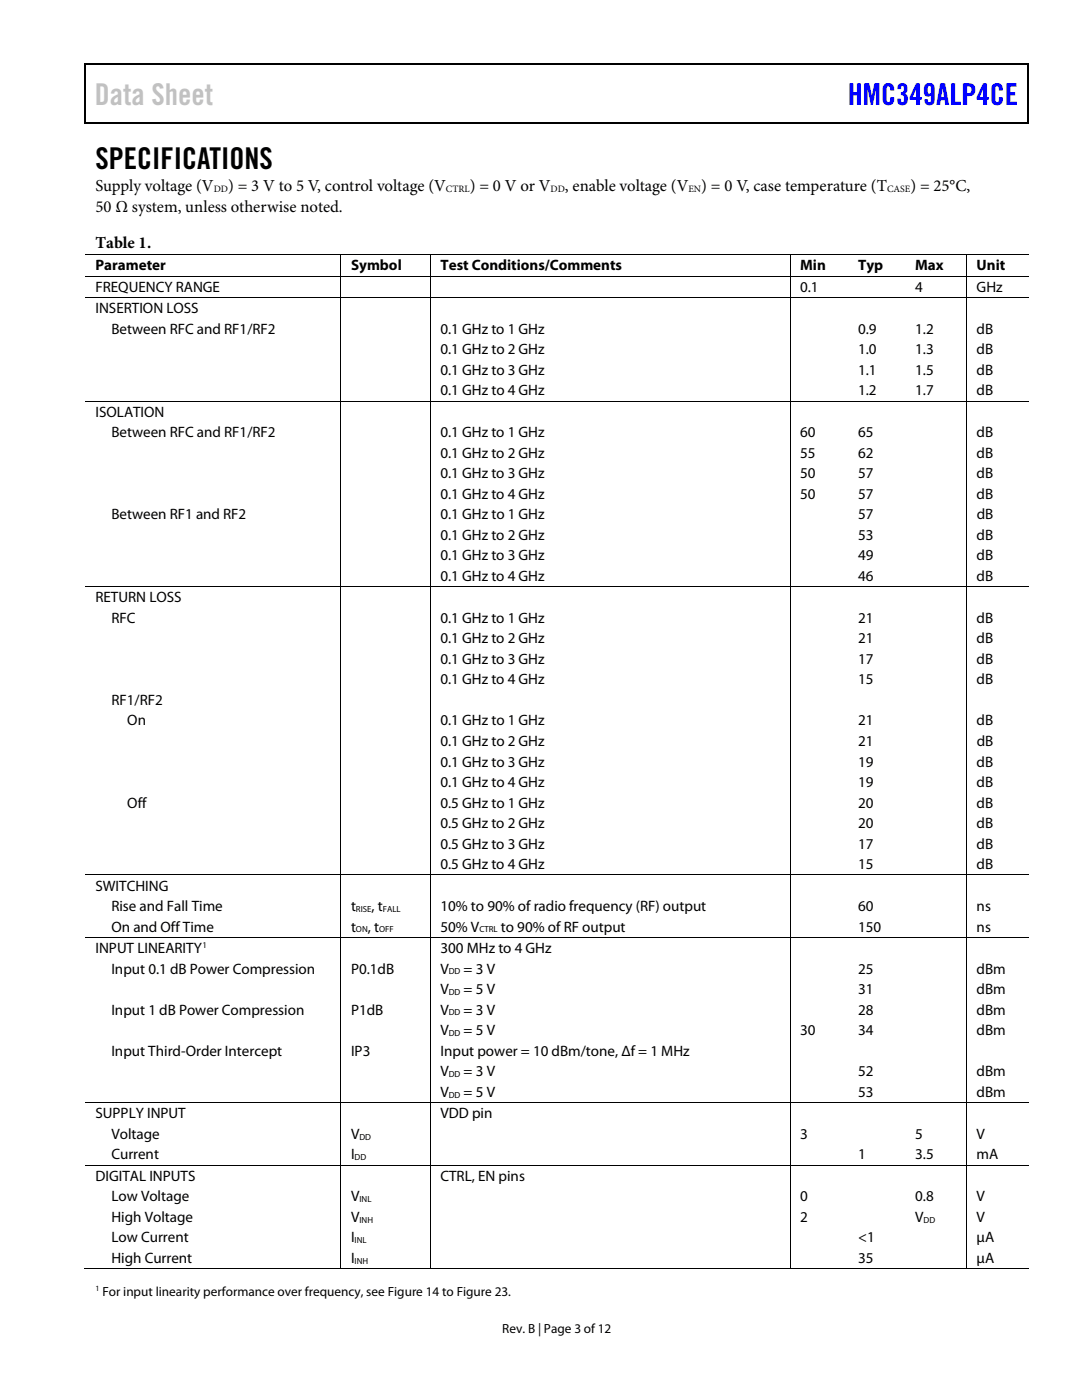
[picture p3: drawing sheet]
<svg xmlns="http://www.w3.org/2000/svg" width="216mm" height="279mm" viewBox="0 0 216 279" stroke-linecap="round" stroke-linejoin="round" font-family="sans-serif">
<defs><g id="words">
<text font-size="6" fill="#c1c1c1" x="18.9" y="21">Data Sheet</text>
<text font-size="6" fill="#00f" x="169.2" y="21">HMC349ALP4CE</text>
<text font-size="6" x="19" y="33.6">SPECIFICATIONS</text>
<g font-size="3.3">
<text x="19" y="38.1">Supply voltage (V</text>
<text x="45.5" y="38.1">) = 3 V to 5 V, control voltage (V</text>
<text x="93.7" y="38.1">) = 0 V or V</text>
<text x="112.7" y="38.1">, enable voltage (V</text>
<text x="139.9" y="38.1">) = 0 V, case temperature (T</text>
<text x="181.7" y="38.1">) = 25°C,</text>
<text x="19.1" y="42.4">50 Ω system, unless otherwise noted.</text>
<text x="19.1" y="49.5">Table 1.</text>
</g>
<g font-size="3">
<text x="19" y="53.9">Parameter</text>
<text x="70" y="53.9">Symbol</text>
<text x="87.9" y="53.9">Test Conditions/Comments</text>
<text x="159.7" y="53.9">Min</text>
<text x="171.2" y="53.9">Typ</text>
<text x="182.6" y="53.9">Max</text>
<text x="194.9" y="53.9">Unit</text>
<text x="19" y="58.2">FREQUENCY RANGE</text>
<text x="159.7" y="58.2">0.1</text>
<text x="182.6" y="58.2">4</text>
<text x="194.9" y="58.2">GHz</text>
<text x="19" y="62.5">INSERTION LOSS</text>
<text x="22.2" y="66.6">Between RFC and RF1/RF2</text>
<text x="87.9" y="66.6">0.1 GHz to 1 GHz</text>
<text x="87.9" y="70.7">0.1 GHz to 2 GHz</text>
<text x="171.2" y="66.6">0.9</text>
<text x="171.2" y="70.7">1.0</text>
<text x="182.6" y="66.6">1.2</text>
<text x="182.6" y="70.7">1.3</text>
<text x="194.9" y="66.6">dB</text>
<text x="194.9" y="70.7">dB</text>
<text x="87.9" y="74.8">0.1 GHz to 3 GHz</text>
<text x="171.2" y="74.8">1.1</text>
<text x="182.6" y="74.8">1.5</text>
<text x="194.9" y="74.8">dB</text>
<text x="19" y="83.1">ISOLATION</text>
<text x="87.9" y="78.9">0.1 GHz to 4 GHz</text>
<text x="171.2" y="78.9">1.2</text>
<text x="182.6" y="78.9">1.7</text>
<text x="194.9" y="78.9">dB</text>
<text x="22.2" y="87.2">Between RFC and RF1/RF2</text>
<text x="87.9" y="87.2">0.1 GHz to 1 GHz</text>
<text x="159.7" y="87.2">60</text>
<text x="171.2" y="87.2">65</text>
<text x="194.9" y="87.2">dB</text>
<text x="87.9" y="91.3">0.1 GHz to 2 GHz</text>
<text x="87.9" y="95.4">0.1 GHz to 3 GHz</text>
<text x="159.7" y="91.3">55</text>
<text x="159.7" y="95.4">50</text>
<text x="171.2" y="91.3">62</text>
<text x="171.2" y="95.4">57</text>
<text x="194.9" y="91.3">dB</text>
<text x="194.9" y="95.4">dB</text>
<text x="87.9" y="99.5">0.1 GHz to 4 GHz</text>
<text x="159.7" y="99.5">50</text>
<text x="171.2" y="99.5">57</text>
<text x="194.9" y="99.5">dB</text>
<text x="22.2" y="103.6">Between RF1 and RF2</text>
<text x="87.9" y="107.7">0.1 GHz to 2 GHz</text>
<text x="87.9" y="103.6">0.1 GHz to 1 GHz</text>
<text x="171.2" y="107.7">53</text>
<text x="171.2" y="103.6">57</text>
<text x="194.9" y="107.7">dB</text>
<text x="194.9" y="103.6">dB</text>
<text x="87.9" y="111.8">0.1 GHz to 3 GHz</text>
<text x="171.2" y="111.8">49</text>
<text x="194.9" y="111.8">dB</text>
<text x="87.9" y="115.9">0.1 GHz to 4 GHz</text>
<text x="171.2" y="115.9">46</text>
<text x="194.9" y="115.9">dB</text>
<text x="19" y="120.2">RETURN LOSS</text>
<text x="22.2" y="124.3">RFC</text>
<text x="87.9" y="124.3">0.1 GHz to 1 GHz</text>
<text x="171.2" y="124.3">21</text>
<text x="194.9" y="124.3">dB</text>
<text x="87.9" y="128.4">0.1 GHz to 2 GHz</text>
<text x="171.2" y="128.4">21</text>
<text x="194.9" y="128.4">dB</text>
<text x="87.9" y="132.5">0.1 GHz to 3 GHz</text>
<text x="87.9" y="136.6">0.1 GHz to 4 GHz</text>
<text x="171.2" y="132.5">17</text>
<text x="171.2" y="136.6">15</text>
<text x="194.9" y="132.5">dB</text>
<text x="194.9" y="136.6">dB</text>
<text x="22.2" y="140.7">RF1/RF2</text>
<text x="25.4" y="144.8">On</text>
<text x="87.9" y="144.8">0.1 GHz to 1 GHz</text>
<text x="87.9" y="148.9">0.1 GHz to 2 GHz</text>
<text x="171.2" y="144.8">21</text>
<text x="171.2" y="148.9">21</text>
<text x="194.9" y="144.8">dB</text>
<text x="194.9" y="148.9">dB</text>
<text x="87.9" y="153">0.1 GHz to 3 GHz</text>
<text x="171.2" y="153">19</text>
<text x="194.9" y="153">dB</text>
<text x="25.4" y="161.2">Off</text>
<text x="87.9" y="157.1">0.1 GHz to 4 GHz</text>
<text x="87.9" y="161.2">0.5 GHz to 1 GHz</text>
<text x="171.2" y="157.1">19</text>
<text x="171.2" y="161.2">20</text>
<text x="194.9" y="157.1">dB</text>
<text x="194.9" y="161.2">dB</text>
<text x="87.9" y="165.3">0.5 GHz to 2 GHz</text>
<text x="171.2" y="165.3">20</text>
<text x="194.9" y="165.3">dB</text>
<text x="87.9" y="169.4">0.5 GHz to 3 GHz</text>
<text x="87.9" y="173.5">0.5 GHz to 4 GHz</text>
<text x="171.2" y="169.4">17</text>
<text x="171.2" y="173.5">15</text>
<text x="194.9" y="169.4">dB</text>
<text x="194.9" y="173.5">dB</text>
<text x="19" y="177.7">SWITCHING</text>
<text x="22.2" y="181.8">Rise and Fall Time</text>
<text x="22.2" y="185.9">On and Off Time</text>
<text x="70" y="181.8">t</text>
<text x="70" y="185.9">t</text>
<text x="73.4" y="185.9">, t</text>
<text x="74.1" y="181.8">, t</text>
<text x="87.9" y="181.8">10% to 90% ofradio frequency (RF) output</text>
<text x="87.9" y="185.9">50% V</text>
<text x="99.9" y="185.9">to 90% of RF output</text>
<text x="171.2" y="185.9">150</text>
<text x="171.2" y="181.8">60</text>
<text x="194.9" y="185.9">ns</text>
<text x="194.9" y="181.8">ns</text>
<text x="19" y="190.2">INPUT LINEARITY</text>
<text x="87.9" y="190.2">300 MHz to 4 GHz</text>
<text x="22.2" y="194.3">Input 0.1 dB Power Compression</text>
<text x="70" y="194.3">P0.1dB</text>
<text x="87.9" y="194.3">V</text>
<text x="92.5" y="194.3">= 3 V</text>
<text x="171.2" y="194.3">25</text>
<text x="194.9" y="194.3">dBm</text>
<text x="22.2" y="202.5">Input 1 dB Power Compression</text>
<text x="70" y="202.5">P1dB</text>
<text x="87.9" y="198.4">V</text>
<text x="87.9" y="202.5">V</text>
<text x="92.5" y="198.4">= 5 V</text>
<text x="92.5" y="202.5">= 3 V</text>
<text x="171.2" y="198.4">31</text>
<text x="171.2" y="202.5">28</text>
<text x="194.9" y="198.4">dBm</text>
<text x="194.9" y="202.5">dBm</text>
<text x="87.9" y="206.6">V</text>
<text x="92.5" y="206.6">= 5 V</text>
<text x="159.7" y="206.6">30</text>
<text x="171.2" y="206.6">34</text>
<text x="194.9" y="206.6">dBm</text>
<text x="22.2" y="210.7">Input Third-Order Intercept</text>
<text x="70" y="210.7">IP3</text>
<text x="87.9" y="210.7">Input power = 10 dBm/tone, Δf = 1 MHz</text>
<text x="87.9" y="214.8">V</text>
<text x="92.5" y="214.8">= 3 V</text>
<text x="171.2" y="214.8">52</text>
<text x="194.9" y="214.8">dBm</text>
<text x="87.9" y="218.9">V</text>
<text x="92.5" y="218.9">= 5 V</text>
<text x="171.2" y="218.9">53</text>
<text x="194.9" y="218.9">dBm</text>
<text x="19" y="223.2">SUPPLY INPUT</text>
<text x="22.2" y="227.2">Voltage</text>
<text x="70" y="227.2">V</text>
<text x="87.9" y="223.2">VDD pin</text>
<text x="159.7" y="227.2">3</text>
<text x="182.6" y="227.2">5</text>
<text x="194.9" y="227.2">V</text>
<text x="22.2" y="231.4">Current</text>
<text x="70" y="231.4">I</text>
<text x="171.2" y="231.4">1</text>
<text x="182.6" y="231.4">3.5</text>
<text x="194.9" y="231.4">mA</text>
<text x="19" y="235.6">DIGITAL INPUTS</text>
<text x="22.2" y="239.7">Low Voltage</text>
<text x="70" y="239.7">V</text>
<text x="87.9" y="235.6">CTRL, EN pins</text>
<text x="159.7" y="239.7">0</text>
<text x="182.6" y="239.7">0.8</text>
<text x="194.9" y="239.7">V</text>
<text x="22.2" y="243.8">High Voltage</text>
<text x="70" y="243.8">V</text>
<text x="159.7" y="243.8">2</text>
<text x="182.6" y="243.8">V</text>
<text x="194.9" y="243.8">V</text>
<text x="22.2" y="247.9">Low Current</text>
<text x="70" y="247.9">I</text>
<text x="171.2" y="247.9">&lt;1</text>
<text x="194.9" y="247.9">µA</text>
<text x="22.2" y="252">High Current</text>
<text x="70" y="252">I</text>
<text x="171.2" y="252">35</text>
<text x="194.9" y="252">µA</text>
</g>
<g font-size="2.6">
<text x="20.4" y="258.6">For input linearity performance over frequency, see Figure 14 to Figure 23.</text>
<text x="100.2" y="266">Rev. B | Page 3 of 12</text>
</g>
<g font-size="1.9">
<text x="42.7" y="38.3">DD</text>
<text x="89" y="38.3">CTRL</text>
<text x="109.9" y="38.3">DD</text>
<text x="137.4" y="38.3">EN</text>
<text x="177" y="38.3">CASE</text>
</g>
<g font-size="1.8">
<text x="71" y="182">RISE</text>
<text x="76.4" y="182">FALL</text>
<text x="40.4" y="189.1">1</text>
<text x="71" y="186.1">ON</text>
<text x="75.6" y="186.1">OFF</text>
<text x="95.7" y="186.1">CTRL</text>
<text x="89.6" y="194.5">DD</text>
<text x="89.6" y="198.6">DD</text>
<text x="89.6" y="202.6">DD</text>
<text x="89.6" y="206.8">DD</text>
<text x="89.6" y="214.9">DD</text>
<text x="89.6" y="219.1">DD</text>
<text x="71.7" y="227.4">DD</text>
<text x="70.8" y="231.5">DD</text>
<text x="71.7" y="239.9">INL</text>
<text x="71.7" y="244">INH</text>
<text x="184.3" y="244">DD</text>
<text x="70.8" y="248.1">INL</text>
<text x="70.8" y="252.2">INH</text>
</g>
<text font-size="1.6" x="19" y="257.7">1</text>
</g></defs>
<g fill="#000">
<path d="M16.9 12.7h.2v1h-.2zM16.9 12.7h.2v.3h-.2zM82.5 12.7h.3v.3h-.3zM205.1 12.7h.2v1h-.2zM205.1 12.7h.2v.3h-.2zM16.9 24.4h.2v.3h-.2zM82.3 24.4h.2v.3h-.2zM205.1 24.4h.2v.3h-.2zM67.9 50.7h.2v.2h-.2zM67.9 55h.2v.2h-.2zM67.9 59.3h.2v.2h-.2zM85.8 50.7h.1v.2h-.1z"/>
<path d="M85.8 55h.1v.2h-.1zM85.8 59.3h.1v.2h-.1zM157.6 50.7h.1v.2h-.1zM157.6 55h.1v.2h-.1zM157.6 59.3h.1v.2h-.1zM169.2 50.7h.2v.2h-.2zM169.2 55h.2v.2h-.2zM169.2 59.3h.2v.2h-.2zM180.6 50.7h.2v.2h-.2zM180.6 55h.2v.2h-.2zM180.6 59.3h.2v.2h-.2zM192.8 50.7h.1v.2h-.1z"/>
<path d="M192.8 55h.1v.2h-.1zM192.8 59.3h.1v.2h-.1zM67.9 80h.2v.1h-.2zM85.8 80h.1v.1h-.1zM157.6 80h.1v.1h-.1zM169.2 80h.2v.1h-.2zM180.6 80h.2v.1h-.2zM192.8 80h.1v.1h-.1zM67.9 117h.2v.2h-.2zM85.8 117h.1v.2h-.1zM157.6 117h.1v.2h-.1zM169.2 117h.2v.2h-.2z"/>
<path d="M180.6 117h.2v.2h-.2zM192.8 117h.1v.2h-.1zM67.9 174.5h.2v.2h-.2zM85.8 174.5h.1v.2h-.1zM157.6 174.5h.1v.2h-.1zM169.2 174.5h.2v.2h-.2zM180.6 174.5h.2v.2h-.2zM192.8 174.5h.1v.2h-.1zM67.9 187h.2v.2h-.2zM85.8 187h.1v.2h-.1zM157.6 187h.1v.2h-.1zM169.2 187h.2v.2h-.2z"/>
<path d="M180.6 187h.2v.2h-.2zM192.8 187h.1v.2h-.1zM67.9 220h.2v.1h-.2zM67.9 232.4h.2v.2h-.2zM85.8 220h.1v.1h-.1zM85.8 232.4h.1v.2h-.1zM157.6 220h.1v.1h-.1zM157.6 232.4h.1v.2h-.1zM169.2 220h.2v.1h-.2zM169.2 232.4h.2v.2h-.2zM180.6 220h.2v.1h-.2zM180.6 232.4h.2v.2h-.2z"/>
<path d="M192.8 220h.1v.1h-.1zM192.8 232.4h.1v.2h-.1zM67.9 253.1h.2v.2h-.2zM85.8 253.1h.1v.2h-.1zM157.6 253.1h.1v.2h-.1zM168.9 253.1h.2v.2h-.2zM180.4 253.1h.1v.2h-.1zM192.8 253.1h.1v.2h-.1z"/>
</g>
<path d="M17 13.7v10.7M17.1 12.8h65.4M82.8 12.8h122.3M205.2 13.7v10.7M17.1 24.5h188" fill="none" stroke="#000" stroke-width=".25"/>
<g fill="none" stroke="#000" stroke-width=".2">
<path d="M17 50.8h50.9M17 55.1h50.9M17 59.4h50.9M68 50.9v4.1M68 55.2v4.1M68 59.5v20.5M68.1 50.8h17.7M68.1 55.1h17.7M68.1 59.4h17.7M85.9 50.9v4.1M85.9 55.2v4.1M85.9 59.5v20.5"/>
<path d="M85.9 50.8h71.7M85.9 55.1h71.7M85.9 59.4h71.7M157.6 50.9v4.1M157.6 55.2v4.1M157.6 59.5v20.5M157.7 50.8h11.5M157.7 55.1h11.5M157.7 59.4h11.5M169.4 50.8h11.2M169.4 55.1h11.2M169.4 59.4h11.2"/>
<path d="M180.8 50.8h12M180.8 55.1h12M180.8 59.4h12M192.8 50.9v4.1M192.8 55.2v4.1M192.8 59.5v20.5M192.9 50.8h12.3M192.9 55.1h12.3M192.9 59.4h12.3M17 80.1h50.9M68 80.1v36.9M68.1 80.1h17.7"/>
<path d="M85.9 80.1v36.9M85.9 80.1h71.7M157.6 80.1v36.9M157.7 80.1h11.5M169.4 80.1h11.2M180.8 80.1h12M192.8 80.1v36.9M192.9 80.1h12.3M17 117.1h50.9M68 117.2v57.3M68.1 117.1h17.7M85.9 117.2v57.3"/>
<path d="M85.9 117.1h71.7M157.6 117.2v57.3M157.7 117.1h11.5M169.4 117.1h11.2M180.8 117.1h12M192.8 117.2v57.3M192.9 117.1h12.3M17 174.6h50.9M68 174.7v12.3M68.1 174.6h17.7M85.9 174.7v12.3M85.9 174.6h71.7"/>
<path d="M157.6 174.7v12.3M157.7 174.6h11.5M169.4 174.6h11.2M180.8 174.6h12M192.8 174.7v12.3M192.9 174.6h12.3M17 187.1h50.9M68 187.2v32.8M68.1 187.1h17.7M85.9 187.2v32.8M85.9 187.1h71.7M157.6 187.2v32.8"/>
<path d="M157.7 187.1h11.5M169.4 187.1h11.2M180.8 187.1h12M192.8 187.2v32.8M192.9 187.1h12.3M17 220h50.9M17 232.5h50.9M68 220.1v12.3M68 232.6v20.5M68.1 220h17.7M68.1 232.5h17.7M85.9 220.1v12.3"/>
<path d="M85.9 232.6v20.5M85.9 220h71.7M85.9 232.5h71.7M157.6 220.1v12.3M157.6 232.6v20.5M157.7 220h11.5M157.7 232.5h11.5M169.4 220h11.2M169.4 232.5h11.2M180.8 220h12M180.8 232.5h12M192.8 220.1v12.3"/>
<path d="M192.8 232.6v20.5M192.9 220h12.3M192.9 232.5h12.3M16.8 253.2h51.1M68.1 253.2h17.7M85.9 253.2h71.7M157.7 253.2h35.1M192.9 253.2h12.3"/>
</g>
<use href="#words"/>
</svg>
